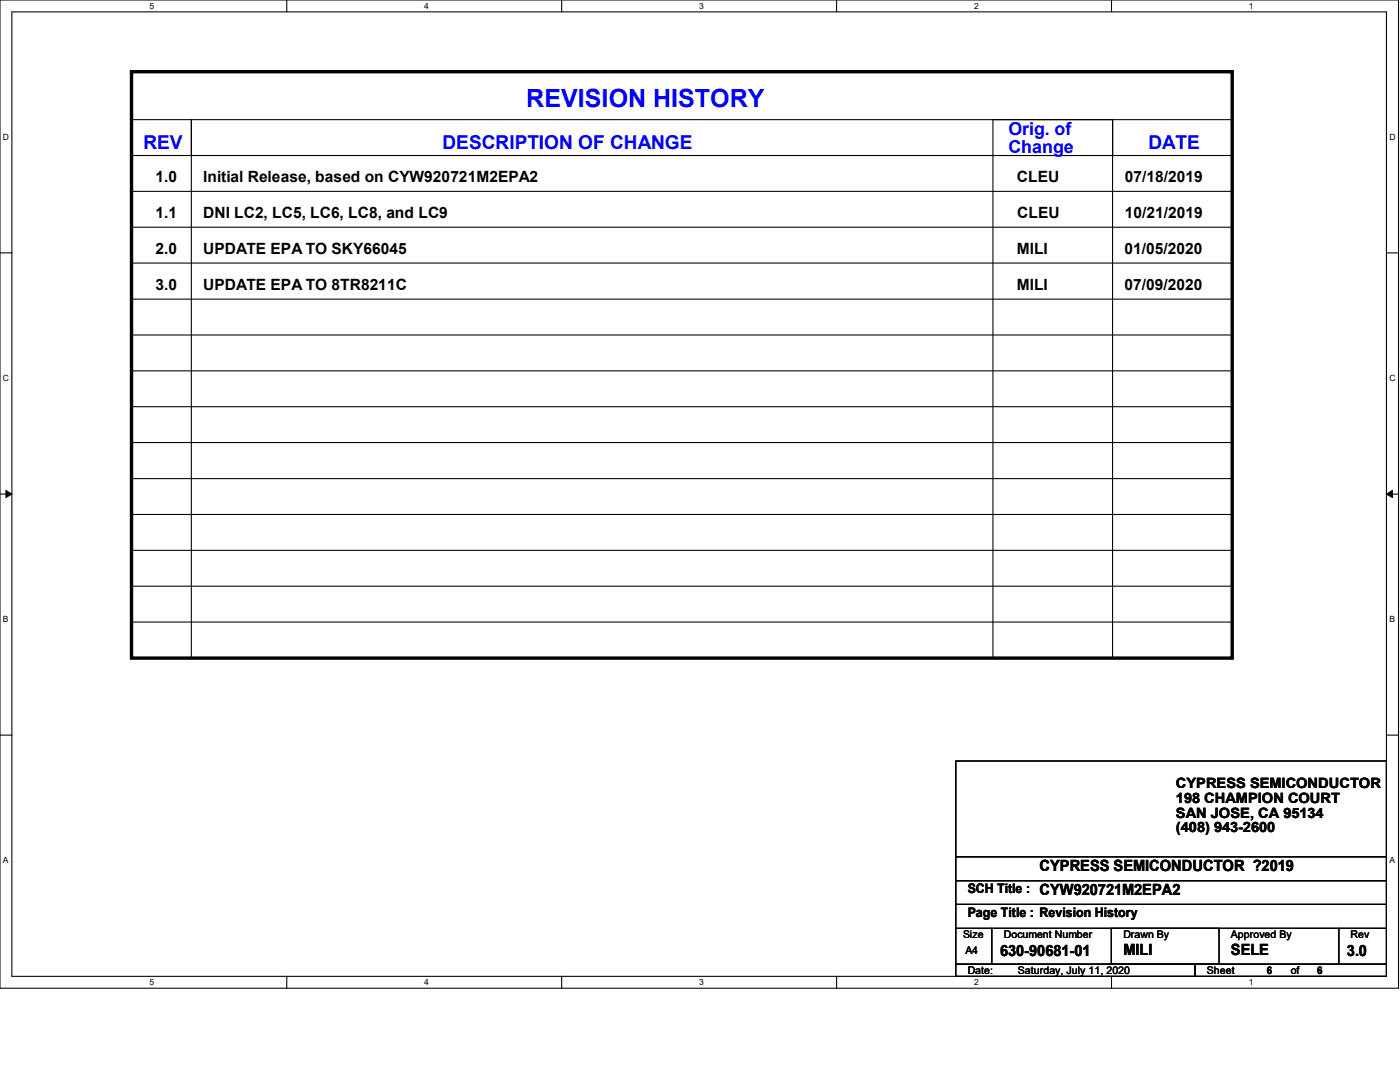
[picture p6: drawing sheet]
<svg xmlns="http://www.w3.org/2000/svg" width="279mm" height="216mm" viewBox="0 0 279 216" stroke-linecap="round" stroke-linejoin="round" font-family="sans-serif">
<defs><g id="words">
<text font-size="5" fill="#00f" x="105" y="21.3">REVISION HISTORY</text>
<g font-size="3.8" fill="#00f">
<text x="28.6" y="29.8">REV</text>
<text x="88.3" y="29.8">DESCRIPTION OF CHANGE</text>
<text x="229.2" y="29.8">DATE</text>
</g>
<g font-size="3.6" fill="#00f">
<text x="201.3" y="26.9">Orig. of</text>
<text x="201.3" y="30.6">Change</text>
</g>
<g font-size="3.1">
<text x="31" y="36.3">1.0</text>
<text x="40.6" y="36.3">Initial Release, based on CYW920721M2EPA2</text>
<text x="202.9" y="36.3">CLEU</text>
<text x="224.5" y="36.3">07/18/2019</text>
<text x="31" y="43.4">1.1</text>
<text x="40.5" y="43.4">DNI LC2, LC5, LC6, LC8, and LC9</text>
<text x="203" y="43.4">CLEU</text>
<text x="224.5" y="43.4">10/21/2019</text>
<text x="31" y="50.6">2.0</text>
<text x="40.6" y="50.6">UPDATE EPA TO SKY66045</text>
<text x="202.9" y="50.6">MILI</text>
<text x="224.4" y="50.6">01/05/2020</text>
<text x="31" y="57.8">3.0</text>
<text x="40.6" y="57.8">UPDATE EPA TO 8TR8211C</text>
<text x="202.9" y="57.8">MILI</text>
<text x="224.4" y="57.8">07/09/2020</text>
<text x="207.5" y="173.8">CYPRESS SEMICONDUCTOR ?2019</text>
<text x="207.5" y="178.6">CYW920721M2EPA2</text>
<text x="199.6" y="190.8">630-90681-01</text>
<text x="224.2" y="190.5">MILI</text>
<text x="245.7" y="190.5">SELE</text>
<text x="268.8" y="190.8">3.0</text>
</g>
<g font-size="2.8">
<text x="234.7" y="157.3">CYPRESS SEMICONDUCTOR</text>
<text x="234.7" y="160.2">198 CHAMPION COURT</text>
<text x="234.7" y="163.2">SAN JOSE, CA 95134</text>
<text x="234.7" y="166.1">(408) 943-2600</text>
</g>
<g font-size="2.6">
<text x="193.1" y="178.1">SCH Title :</text>
<text x="193.1" y="182.9">Page Title : Revision History</text>
</g>
<g font-size="2.1">
<text x="192.2" y="187.2">Size</text>
<text x="192.7" y="190.3">A4</text>
<text x="200.3" y="187.2">Document Number</text>
<text x="224.2" y="187.2">Drawn By</text>
<text x="245.7" y="187.2">Approved By</text>
<text x="269.5" y="187.2">Rev</text>
<text x="193.1" y="194.4">Date:</text>
<text x="203.2" y="194.4">Saturday, July 11, 2020</text>
<text x="240.9" y="194.4">Sheet</text>
<text x="252.8" y="194.4">6</text>
<text x="257.6" y="194.4">of</text>
<text x="262.9" y="194.4">6</text>
</g>
<g font-size="1.7">
<text x="29.8" y="1.8">5</text>
<text x="84.7" y="1.8">4</text>
<text x="139.5" y="1.8">3</text>
<text x="194.4" y="1.8">2</text>
<text x="249.3" y="1.8">1</text>
<text x=".6" y="27.9">D</text>
<text x="277.3" y="27.9">D</text>
<text x=".6" y="76">C</text>
<text x="277.3" y="76">C</text>
<text x=".6" y="124.2">B</text>
<text x="277.3" y="124.2">B</text>
<text x=".6" y="172.3">A</text>
<text x="277.3" y="172.3">A</text>
<text x="29.8" y="196.6">5</text>
<text x="84.7" y="196.6">4</text>
<text x="139.5" y="196.6">3</text>
<text x="194.4" y="196.6">2</text>
<text x="249.3" y="196.6">1</text>
</g>
</g></defs>
<path d="M0 0h279.1v197.2h-279.1zM2.4 2.4h274.3v192.4h-274.3z" fill="none" stroke="#000" stroke-width=".21"/>
<g fill="#fff">
<path d="M29.8 .3h.9v1.9h-.9z"/>
<path d="M29.8 195.1h.9v1.9h-.9z"/>
</g>
<path d="M57.2 0v2.4M57.2 194.8v2.4" fill="none" stroke="#000" stroke-width=".21"/>
<g fill="#fff">
<path d="M84.7 .3h.9v1.9h-.9z"/>
<path d="M84.7 195.1h.9v1.9h-.9z"/>
</g>
<path d="M112.1 0v2.4M112.1 194.8v2.4" fill="none" stroke="#000" stroke-width=".21"/>
<g fill="#fff">
<path d="M139.5 .3h1v1.9h-1z"/>
<path d="M139.5 195.1h1v1.9h-1z"/>
</g>
<path d="M167 0v2.4M167 194.8v2.4" fill="none" stroke="#000" stroke-width=".21"/>
<g fill="#fff">
<path d="M194.4 .3h.9v1.9h-.9z"/>
<path d="M194.4 195.1h.9v1.9h-.9z"/>
</g>
<path d="M221.8 0v2.4M221.8 194.8v2.4" fill="none" stroke="#000" stroke-width=".21"/>
<g fill="#fff">
<path d="M249.3 .3h.9v1.9h-.9z"/>
<path d="M249.3 195.1h.9v1.9h-.9z"/>
<path d="M.6 26.4h1.2v1.9h-1.2z"/>
<path d="M277.3 26.4h1.2v1.9h-1.2z"/>
<path d="M.6 74.5h1.2v1.9h-1.2z"/>
<path d="M277.3 74.5h1.2v1.9h-1.2z"/>
</g>
<path d="M0 50.5h2.4M276.7 50.5h2.4" fill="none" stroke="#000" stroke-width=".21"/>
<g fill="#fff">
<path d="M.6 122.6h1.1v1.9h-1.1z"/>
<path d="M277.3 122.6h1.1v1.9h-1.1z"/>
</g>
<path d="M0 98.6h2.4M276.7 98.6h2.4" fill="none" stroke="#000" stroke-width=".21"/>
<path d="M1.2 97.9l1.2 .7-1.2 .7zM276.7 98.6l1.2-.7v1.4z" fill="#000" stroke="#000" stroke-width=".2"/>
<g fill="#fff">
<path d="M.6 170.7h1.1v1.9h-1.1z"/>
<path d="M277.3 170.7h1.1v1.9h-1.1z"/>
</g>
<g fill="none" stroke="#000" stroke-width=".21">
<path d="M26.2 23.9h12v7.1h-12zM26.2 38.2h219.7M38.2 23.9h183.8v7.1h-183.8zM38.2 31v100.3M198.2 23.9h23.8v7.1h-23.8zM198.2 31v100.3M222 23.9h23.9v7.1h-23.9zM222 31v100.3M245.9 38.2h.1M26.2 45.3h219.7M26.2 59.7h219.7M26.2 52.5h219.7"/>
<path d="M245.9 45.3h.1M245.9 59.7h.1M245.9 52.5h.1M26.2 66.8h219.7M26.2 74h219.7M245.9 66.8h.1M245.9 74h.1M26.2 81.2h219.7M26.2 88.3h219.7M26.2 95.5h219.7M245.9 81.2h.1M245.9 88.3h.1"/>
<path d="M245.9 95.5h.1M26.2 102.7h219.7M26.2 109.8h219.7M26.2 117h219.7M245.9 102.7h.1M245.9 109.8h.1M245.9 117h.1M26.2 124.1h219.7M38.2 131.3h.1M198.2 131.3h.1M222 131.3h.1M245.9 124.1h.1"/>
<path d="M0 146.7h2.4M190.8 151.8h85.9v19.1h-85.9zM276.7 146.7h2.4M190.8 170.9h85.9v4.8h-85.9zM190.8 175.7h85.9v4.8h-85.9zM190.8 185.3h7.1v7.1h-7.1zM190.8 192.4h47.7v2.4h-47.7zM190.8 180.5h85.9v4.8h-85.9zM197.9 185.3h69.3v7.1h-69.3zM221.8 185.3h21.5v7.1h-21.5zM238.5 192.4h38.2v2.4h-38.2zM267.2 185.3h9.5v7.1h-9.5z"/>
</g>
<path d="M26.2 14.3h219.7v117h-219.7z" fill="none" stroke="#000" stroke-width=".68"/>
<use href="#words"/>
</svg>
